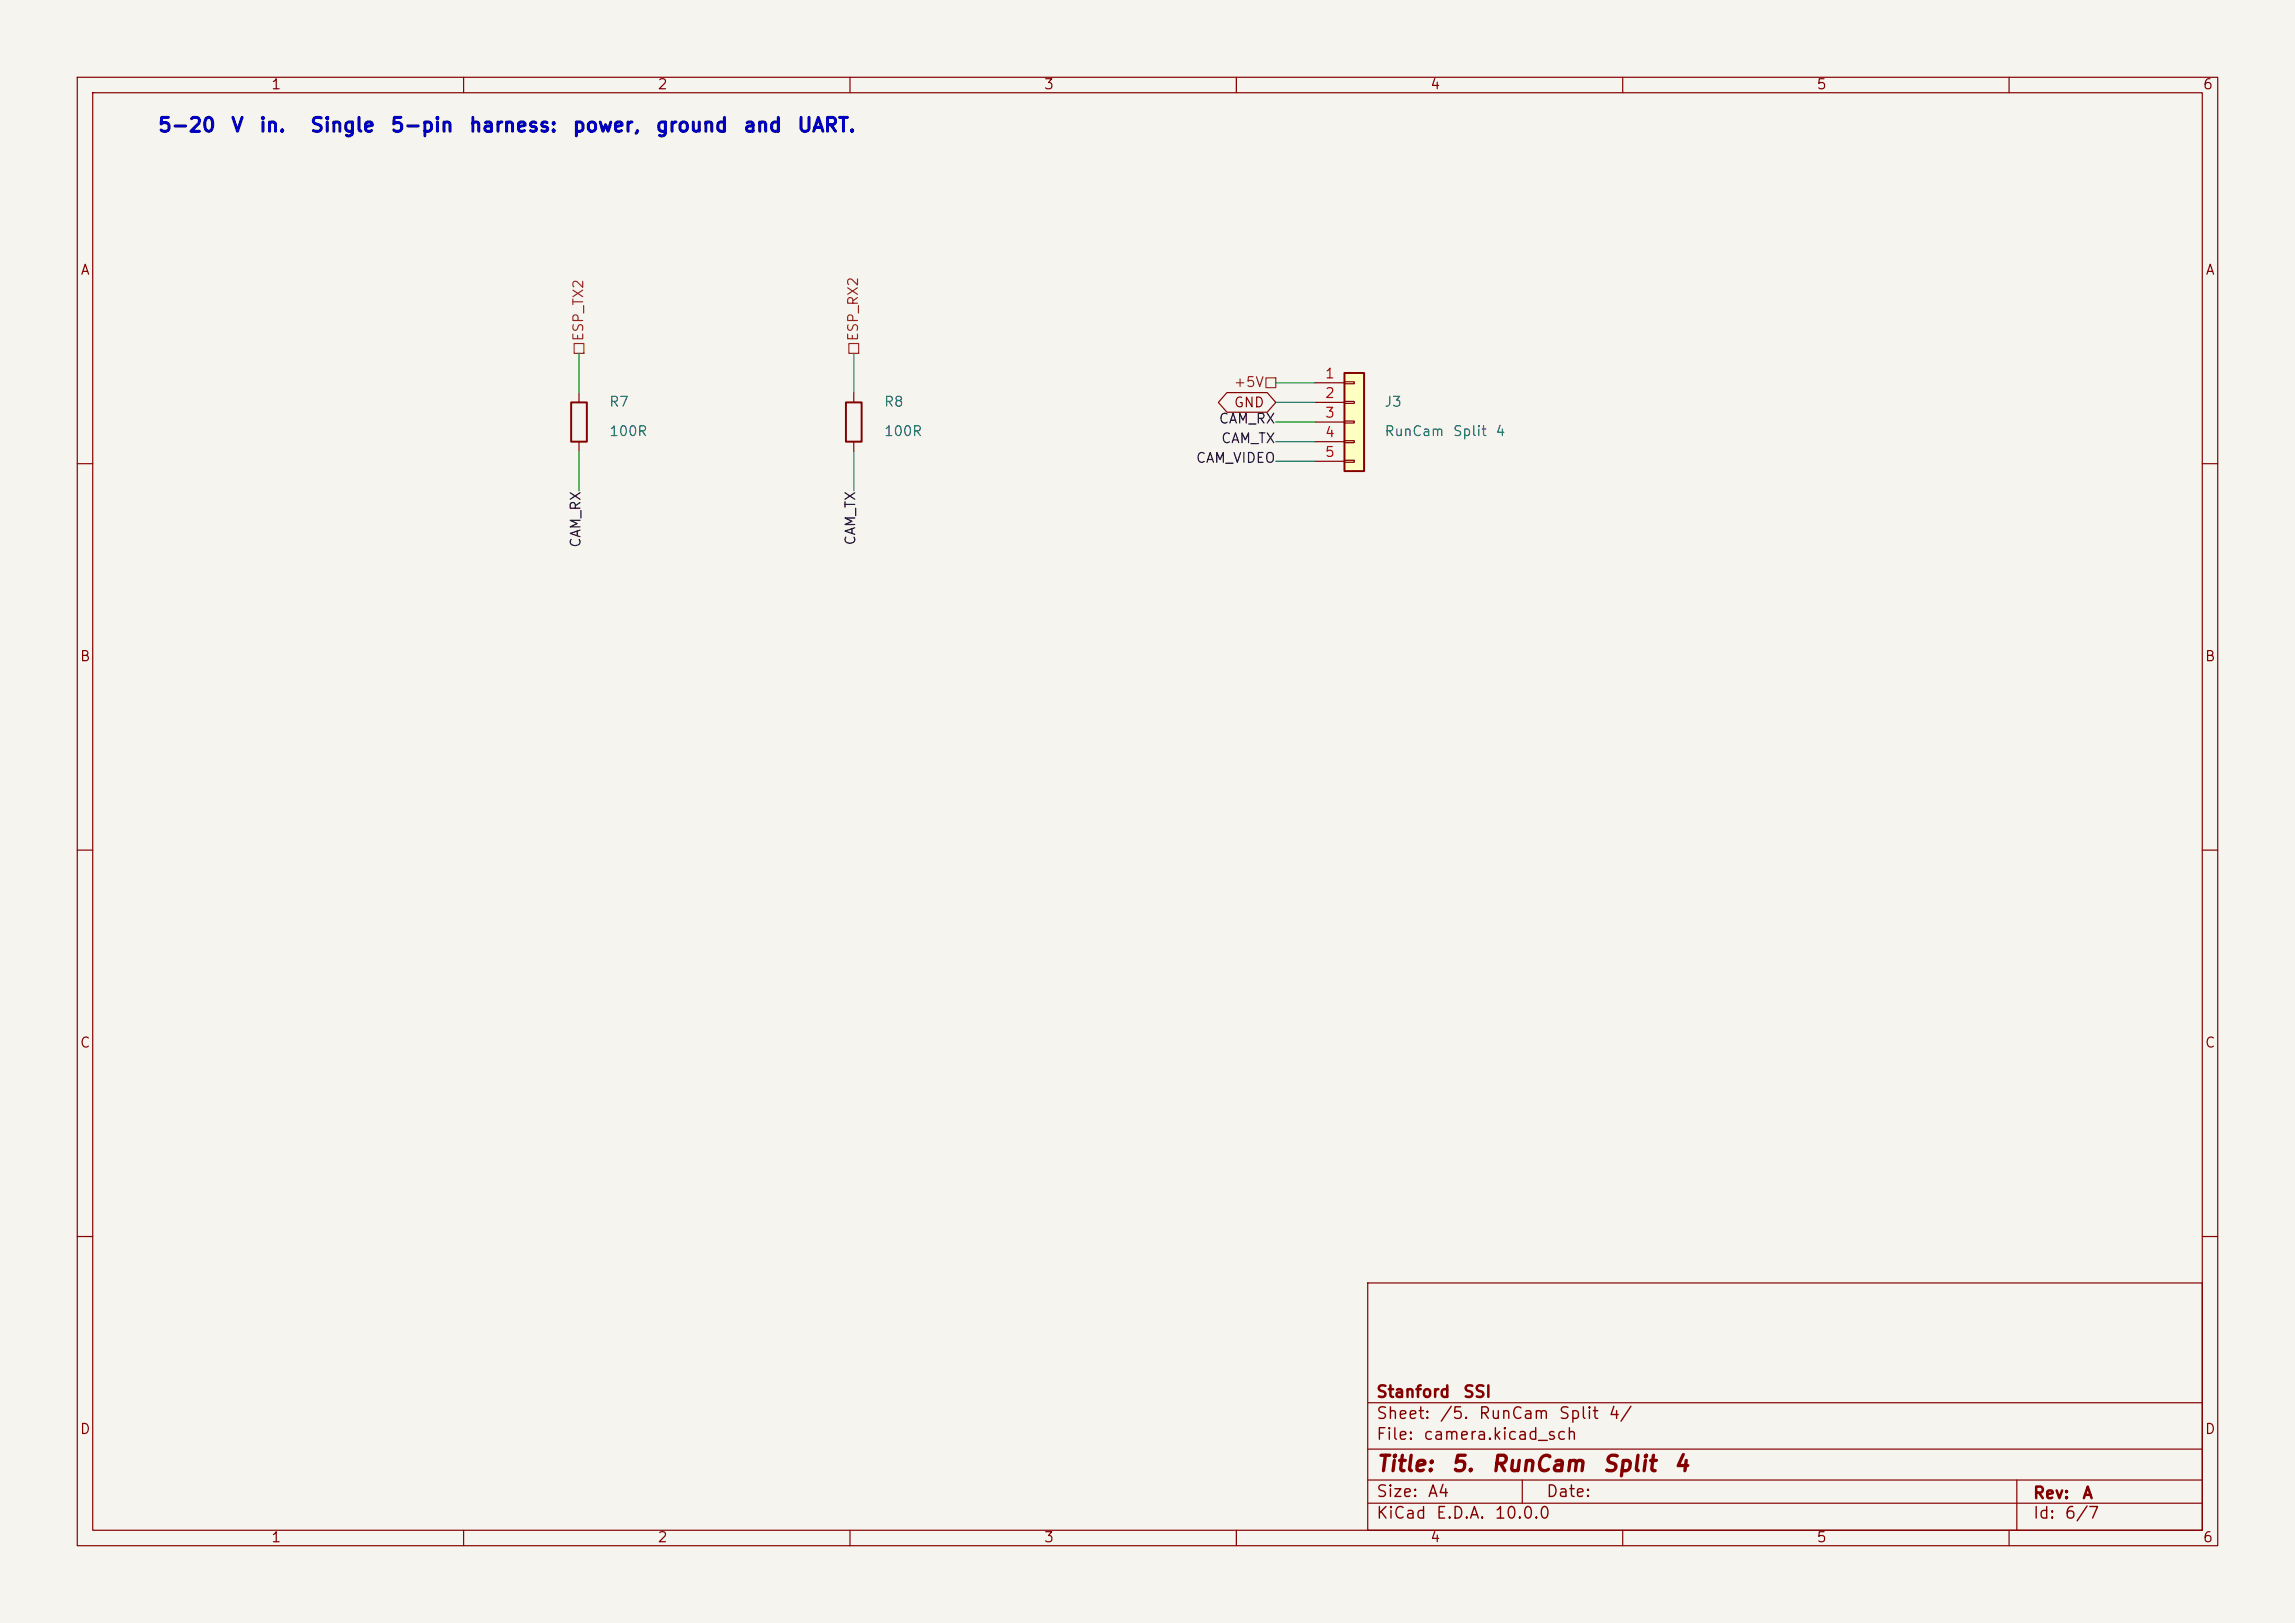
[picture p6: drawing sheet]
<svg xmlns="http://www.w3.org/2000/svg" width="297mm" height="210mm" viewBox="0 0 297 210" stroke-linecap="round" stroke-linejoin="round" font-family="sans-serif">
<defs><g id="words">
<g font-size="2" fill="#840000">
<text x="178" y="190.9">Title:</text>
<text x="187.7" y="190.9">5.</text>
<text x="192.8" y="190.9">RunCam</text>
<text x="207.3" y="190.9">Split</text>
<text x="216.4" y="190.9">4</text>
</g>
<g font-size="1.8" fill="#0000c2">
<text x="20.3" y="17.5">5-20</text>
<text x="29.8" y="17.5">V</text>
<text x="33.4" y="17.5">in.</text>
<text x="40" y="17.5">Single</text>
<text x="50.4" y="17.5">5-pin</text>
<text x="60.6" y="17.5">harness:</text>
<text x="74" y="17.5">power,</text>
<text x="84.7" y="17.5">ground</text>
<text x="96.1" y="17.5">and</text>
<text x="103.1" y="17.5">UART.</text>
</g>
<g font-size="1.5" fill="#840000">
<text x="178" y="184">Sheet:</text>
<text x="178" y="181.2">Stanford</text>
<text x="186.2" y="184">/5.</text>
<text x="189.2" y="181.2">SSI</text>
<text x="191.2" y="184">RunCam</text>
<text x="201.6" y="184">Split</text>
<text x="208.1" y="184">4/</text>
<text x="178" y="186.7">File:</text>
<text x="184.1" y="186.7">camera.kicad_sch</text>
<text x="178" y="196.9">KiCad</text>
<text x="178" y="194.1">Size:</text>
<text x="184.7" y="194.1">A4</text>
<text x="185.7" y="196.9">E.D.A.</text>
<text x="193.3" y="196.9">10.0.0</text>
<text x="200" y="194.1">Date:</text>
<text x="263" y="194.3">Rev:</text>
<text x="263" y="196.9">Id:</text>
<text x="267.1" y="196.9">6/7</text>
<text x="269.4" y="194.3">A</text>
</g>
<g font-size="1.3" fill="#840000">
<text x="35" y="11.9">1</text>
<text x="85" y="11.9">2</text>
<text x="135" y="11.9">3</text>
<text x="185" y="11.9">4</text>
<text x="235" y="11.9">5</text>
<text x="285" y="11.9">6</text>
<text x="10.3" y="35.9">A</text>
<text x="285.3" y="35.9">A</text>
<text x="159.6" y="53">GND</text>
<text x="10.3" y="85.9">B</text>
<text x="285.3" y="85.9">B</text>
<text x="10.3" y="135.9">C</text>
<text x="285.3" y="135.9">C</text>
<text x="10.3" y="185.9">D</text>
<text x="285.3" y="185.9">D</text>
<text x="35" y="199.9">1</text>
<text x="85" y="199.9">2</text>
<text x="135" y="199.9">3</text>
<text x="185" y="199.9">4</text>
<text x="235" y="199.9">5</text>
<text x="285" y="199.9">6</text>
</g>
<g font-size="1.3" fill="#725600">
<text x="75.8" y="44.3" transform="rotate(-90 75.8 44.3)">ESP_TX2</text>
<text x="111.4" y="44.3" transform="rotate(-90 111.4 44.3)">ESP_RX2</text>
<text x="159.6" y="50.4">+5V</text>
</g>
<g font-size="1.3" fill="#006464">
<text x="78.7" y="52.9">R7</text>
<text x="114.3" y="52.9">R8</text>
<text x="179.1" y="52.9">J3</text>
<text x="78.7" y="56.7">100R</text>
<text x="114.3" y="56.7">100R</text>
<text x="179.1" y="56.7">RunCam</text>
<text x="187.9" y="56.7">Split</text>
<text x="193.5" y="56.7">4</text>
</g>
<g font-size="1.3" fill="#a90000">
<text x="171.4" y="49.3">1</text>
<text x="171.4" y="51.8">2</text>
<text x="171.4" y="54.4">3</text>
<text x="171.4" y="56.9">4</text>
<text x="171.4" y="59.4">5</text>
</g>
<g font-size="1.3" fill="#0f0f0f">
<text x="157.6" y="55.1">CAM_RX</text>
<text x="157.9" y="57.7">CAM_TX</text>
<text x="154.7" y="60.2">CAM_VIDEO</text>
<text x="75.4" y="71" transform="rotate(-90 75.4 71)">CAM_RX</text>
<text x="111" y="70.7" transform="rotate(-90 111 70.7)">CAM_TX</text>
</g>
</g></defs>
<path d="M0 0h297v210h-297z" fill="#f5f4ef" stroke="#f5f4ef" stroke-width=".13"/>
<g fill="none" stroke="#840000" stroke-width=".15">
<path d="M10 10h277v190h-277zM12 12h273v186h-273zM60 10v2M110 10v2M160 10v2M210 10v2M260 10v2M74.9 50.8v1.3M74.9 57.2v1.2M10 60h2M285 60h2M10 110h2"/>
<path d="M285 110h2M10 160h2M177 166h108v32h-108zM285 160h2M60 198v2M110 198v2M160 198v2M177 194.5h108M177 191.5h108M177 187.5h108M177 181.5h108M197 191.5v3"/>
<path d="M210 198v2M260 198v2M261 191.5v6.5"/>
</g>
<path d="M73.9 52.1h2v5.1h-2z" fill="none" stroke="#840000" stroke-width=".25"/>
<path d="M174 48.3h2.5v12.7h-2.5z" fill="#ffffc2"/>
<path d="M109.5 52.1h2v5.1h-2zM174 48.3h2.5v12.7h-2.5z" fill="none" stroke="#840000" stroke-width=".25"/>
<g fill="none" stroke="#840000" stroke-width=".15">
<path d="M110.5 50.8v1.3M110.5 57.2v1.2M158.8 50.8h5.2l1.1 1.3-1.1 1.2h-5.2l-1.1-1.2zM170.2 49.5h3.8M170.2 52.1h3.8M170.2 54.6h3.8M170.2 57.2h3.8M170.2 59.7h3.8M174 49.4h1.3v.3h-1.3zM174 51.9h1.3v.3h-1.3zM174 54.5h1.3v.2h-1.3zM174 57h1.3v.3h-1.3z"/>
<path d="M174 59.6h1.3v.2h-1.3z"/>
</g>
<path d="M74.3 44.5h1.3v1.2h-1.3zM109.9 44.5h1.2v1.2h-1.2zM163.8 48.9h1.3v1.3h-1.3z" fill="none" stroke="#725600" stroke-width=".15"/>
<path d="M74.9 45.7v5.1M74.9 58.4v5.1M110.5 45.7v5.1M110.5 58.4v5.1M165.1 59.7h5.1M165.1 49.5h5.1M165.1 52.1h5.1M165.1 54.6h5.1M165.1 57.2h5.1" fill="none" stroke="#009600" stroke-width=".15"/>
<use href="#words"/>
</svg>
